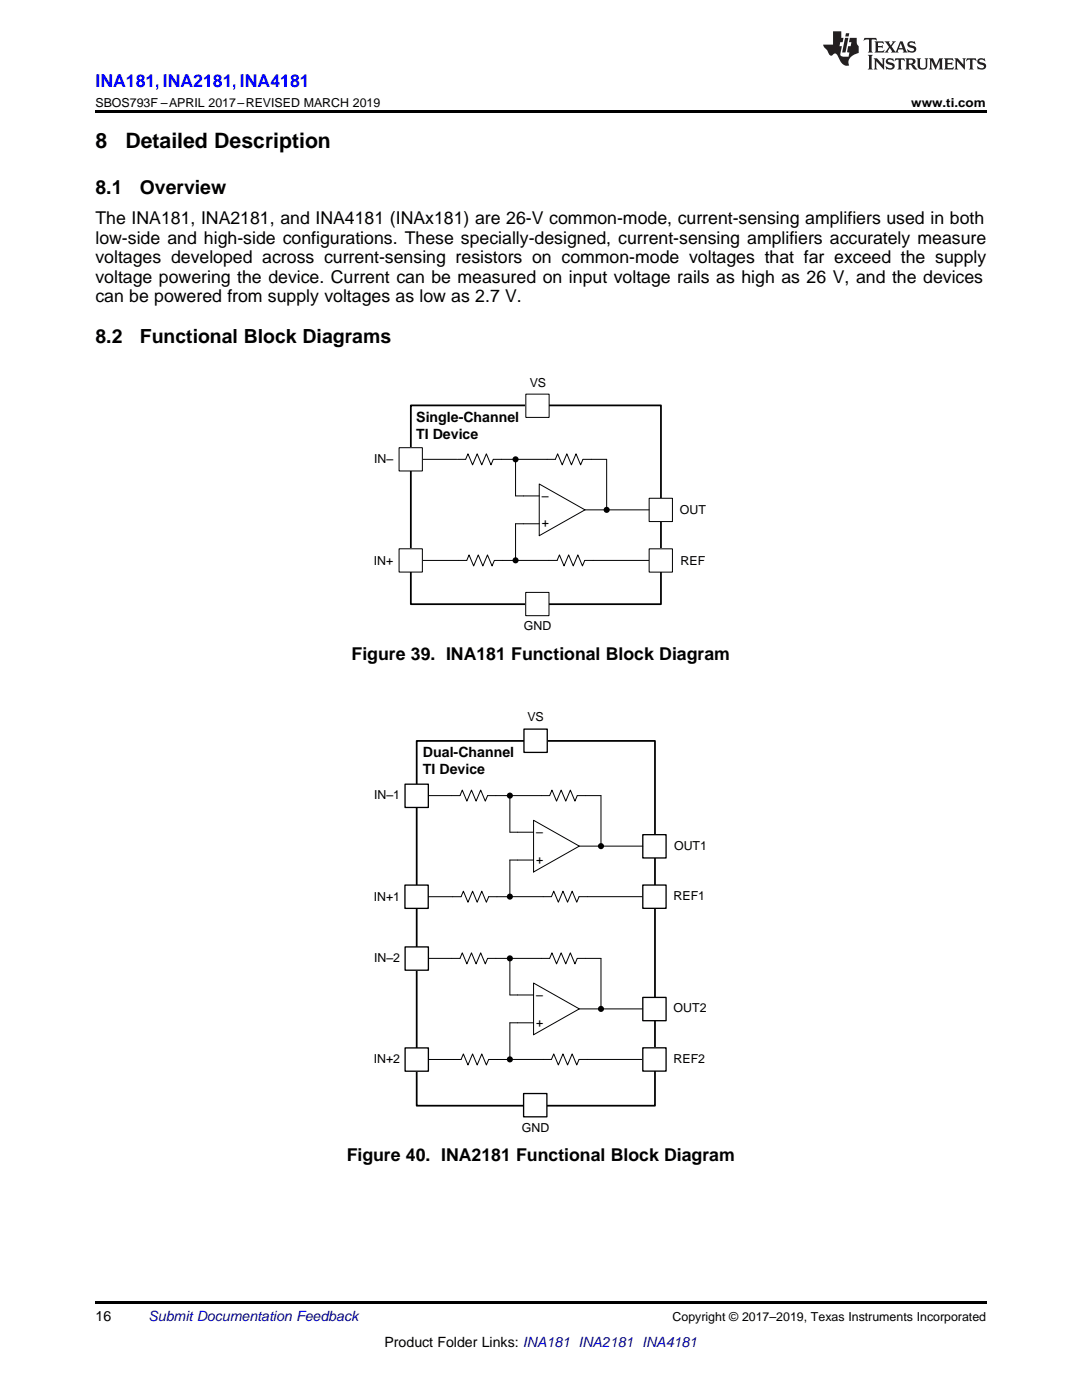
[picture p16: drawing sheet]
<svg xmlns="http://www.w3.org/2000/svg" width="216mm" height="279mm" viewBox="0 0 216 279" stroke-linecap="round" stroke-linejoin="round" font-family="sans-serif">
<defs><g id="words">
<g font-size="4.2">
<text x="19" y="29.6">8</text>
<text x="25" y="29.6">Detailed Description</text>
</g>
<g font-size="3.9">
<text x="19" y="38.8">8.1</text>
<text x="27.9" y="38.8">Overview</text>
<text x="19" y="68.4">8.2</text>
<text x="27.9" y="68.4">Functional Block Diagrams</text>
</g>
<text font-size="3.5" fill="#00f" x="19" y="17.3">INA181, INA2181, INA4181</text>
<g font-size="3.5">
<text x="19" y="44.8">The INA181, INA2181, and INA4181 (INAx181) are 26-V common-mode, current-sensing amplifiers used in both</text>
<text x="19" y="48.6">low-side and high-side configurations. These specially-designed, current-sensing amplifiers accurately measure</text>
<text x="19" y="52.5">voltages developed across current-sensing resistors on common-mode voltages that far exceed the supply</text>
<text x="19" y="56.4">voltage powering the device. Current can be measured on input voltage rails as high as 26 V, and the devices</text>
<text x="19" y="60.3">can be powered from supply voltages as low as 2.7 V.</text>
<text x="70.2" y="131.7">Figure 39. INA181 Functional Block Diagram</text>
<text x="69.2" y="231.7">Figure 40. INA2181 Functional Block Diagram</text>
</g>
<g font-size="2.8">
<text x="83.1" y="84.1">Single-Channel</text>
<text x="83.1" y="87.5">TI Device</text>
<text x="84.4" y="151.1">Dual-Channel</text>
<text x="84.4" y="154.5">TI Device</text>
<text x="19" y="263.6">16</text>
<text x="76.7" y="268.9">Product Folder Links: INA181 INA2181 INA4181</text>
</g>
<text font-size="2.8" fill="#0000c8" x="29.6" y="263.6">Submit Documentation Feedback</text>
<g font-size="2.5">
<text x="19" y="21.4">SBOS793F –APRIL 2017–REVISED MARCH 2019</text>
<text x="181.8" y="21.4">www.ti.com</text>
<text x="105.7" y="77.3">VS</text>
<text x="74.6" y="92.4">IN±</text>
<text x="108.1" y="99.7">±</text>
<text x="108.1" y="105.3">+</text>
<text x="135.7" y="102.6">OUT</text>
<text x="74.6" y="112.7">IN+</text>
<text x="135.8" y="112.7">REF</text>
<text x="104.5" y="125.8">GND</text>
<text x="105.2" y="144">VS</text>
<text x="74.6" y="159.5">IN±1</text>
<text x="107" y="166.8">±</text>
<text x="107" y="172.4">+</text>
<text x="134.5" y="169.6">OUT1</text>
<text x="74.6" y="179.8">IN+1</text>
<text x="134.4" y="179.6">REF1</text>
<text x="74.6" y="191.9">IN±2</text>
<text x="107" y="199.3">±</text>
<text x="134.4" y="202.1">OUT2</text>
<text x="107" y="204.9">+</text>
<text x="74.6" y="212.2">IN+2</text>
<text x="134.4" y="212.1">REF2</text>
<text x="104.1" y="225.8">GND</text>
<text x="134.2" y="263.6">Copyright © 2017–2019, Texas Instruments Incorporated</text>
</g>
</g></defs>
<path d="M19 259.7h177.8v.5h-177.8z" fill="#000"/>
<path d="M83.1 147.9h47.6v72.8h-47.6z" fill-rule="evenodd" fill="#fff"/>
<path d="M83.1 147.9h47.6v72.8h-47.6z" fill="none" stroke="#000" stroke-width=".35"/>
<path d="M104.6 145.5h4.6v4.7h-4.6z" fill-rule="evenodd" fill="#fff"/>
<path d="M104.6 145.5h4.6v4.7h-4.6z" fill="none" stroke="#000" stroke-width=".26"/>
<path d="M128.3 199.1h4.6v4.6h-4.6z" fill-rule="evenodd" fill="#fff"/>
<path d="M128.3 199.1h4.6v4.6h-4.6z" fill="none" stroke="#000" stroke-width=".26"/>
<path d="M80.8 209.1h4.7v4.7h-4.7z" fill-rule="evenodd" fill="#fff"/>
<path d="M80.8 209.1h4.7v4.7h-4.7z" fill="none" stroke="#000" stroke-width=".26"/>
<path d="M80.8 189h4.7v4.6h-4.7z" fill-rule="evenodd" fill="#fff"/>
<path d="M80.8 189h4.7v4.6h-4.7z" fill="none" stroke="#000" stroke-width=".26"/>
<path d="M128.3 166.6h4.6v4.6h-4.6z" fill-rule="evenodd" fill="#fff"/>
<path d="M128.3 166.6h4.6v4.6h-4.6z" fill="none" stroke="#000" stroke-width=".26"/>
<path d="M80.8 176.6h4.6v4.7h-4.6z" fill-rule="evenodd" fill="#fff"/>
<path d="M80.8 176.6h4.6v4.7h-4.6z" fill="none" stroke="#000" stroke-width=".26"/>
<path d="M80.8 156.5h4.7v4.6h-4.7z" fill-rule="evenodd" fill="#fff"/>
<path d="M80.8 156.5h4.7v4.6h-4.7z" fill="none" stroke="#000" stroke-width=".26"/>
<path d="M103.3 194l10.9 7.3-10.9 7.4z" fill="#fff"/>
<path d="M85.5 191.3h6.3l.4-1.1 1 2.2 .9-2.2 .9 2.2 .9-2.2 .9 2.2 .5-1.1h12.4l.4-1.1 1 2.2 .9-2.2 .9 2.2 .9-2.2 .9 2.2 .5-1.1h4.7v10M101.7 191.3v7.3M101.8 198.6h4.7M106.5 196.2l9.1 5.1-9.1 5.2zM85.5 211.4h6.5l.5-1.1 .9 2.2 .9-2.2 .9 2.2 .9-2.2 1 2.2 .4-1.1h4.1M106.5 204.1h-4.8v7.3h8.3l.5-1.1 .9 2.2 .9-2.2 1 2.2 .9-2.2 .9 2.2 .4-1.1h12.8M115.6 201.3v.1M115.7 201.3h12.5" fill="none" stroke="#000" stroke-width=".2"/>
<g fill="#000">
<circle cx="101.7" cy="191.3" r=".61"/>
<circle cx="101.7" cy="211.4" r=".61"/>
<circle cx="119.9" cy="201.3" r=".61"/>
</g>
<path d="M104.5 218.2h4.6v4.7h-4.6z" fill-rule="evenodd" fill="#fff"/>
<path d="M104.5 218.2h4.6v4.7h-4.6z" fill="none" stroke="#000" stroke-width=".26"/>
<path d="M103.3 161.5l10.9 7.4-10.9 7.3z" fill="#fff"/>
<path d="M85.5 158.8h6.3l.4-1.1 1 2.2 .9-2.2 .9 2.2 .9-2.2 .9 2.2 .5-1.1h12.4l.4-1.1 1 2.2 .9-2.2 .9 2.2 .9-2.2 .9 2.2 .5-1.1h4.7v10.1M101.7 158.8v7.3M85.5 179h6.5l.5-1.1 .9 2.2 .9-2.2 .9 2.2 .9-2.2 1 2.2 .4-1.1h4.1M101.8 166.1h4.7M106.5 171.6h-4.8v7.4h8.3l.5-1.1 .9 2.2 .9-2.2 1 2.2 .9-2.2 .9 2.2 .4-1.1h1.7M106.5 163.7l9.1 5.2-9.1 5.1zM115.6 168.8v.1M115.7 168.9h12.6" fill="none" stroke="#000" stroke-width=".2"/>
<g fill="#000">
<circle cx="101.7" cy="158.8" r=".61"/>
<circle cx="101.7" cy="178.9" r=".61"/>
<circle cx="119.9" cy="168.9" r=".61"/>
</g>
<path d="M128.3 209.1h4.6v4.7h-4.6z" fill-rule="evenodd" fill="#fff"/>
<path d="M128.3 209.1h4.6v4.7h-4.6z" fill="none" stroke="#000" stroke-width=".26"/>
<path d="M128.3 176.6h4.6v4.7h-4.6z" fill-rule="evenodd" fill="#fff"/>
<path d="M128.3 176.6h4.6v4.7h-4.6z" fill="none" stroke="#000" stroke-width=".26"/>
<path d="M117.2 179h10.9" fill="none" stroke="#000" stroke-width=".2"/>
<path d="M82 80.9h49.9v39.7h-49.9z" fill-rule="evenodd" fill="#fff"/>
<path d="M82 80.9h49.9v39.7h-49.9z" fill="none" stroke="#000" stroke-width=".35"/>
<path d="M104.4 94.4l11 7.4-11 7.3z" fill="#fff"/>
<path d="M91.3 91.7h1.6l.5-1.1 .9 2.2 .9-2.2 .9 2.2 .9-2.2 1 2.2 .4-1.1h12.4l.5-1.1 .9 2.2 .9-2.2 .9 2.2 .9-2.2 1 2.2 .4-1.1h4.8v10.1h-4.3M102.9 91.7v7.3M102.9 99h1.5M84.3 111.8h8.8l.5-1.1 .9 2.3 .9-2.3 .9 2.3 1-2.3 .9 2.3 .4-1.2h4.1M102.9 111.8h8.3l.4-1.1 .9 2.2 1-2.2 .9 2.2 .9-2.2 .9 2.2 .5-1.1h12.8M102.9 104.5h1.5" fill="none" stroke="#000" stroke-width=".2"/>
<g fill="#000">
<circle cx="102.9" cy="91.7" r=".61"/>
<circle cx="121.1" cy="101.8" r=".61"/>
</g>
<path d="M104.9 78.7h4.7v4.6h-4.7z" fill-rule="evenodd" fill="#fff"/>
<path d="M104.9 78.7h4.7v4.6h-4.7zM84.3 91.7h6.8" fill="none" stroke="#000" stroke-width=".2"/>
<path d="M129.5 99.4h4.7v4.7h-4.7z" fill-rule="evenodd" fill="#fff"/>
<path d="M129.5 99.4h4.7v4.7h-4.7z" fill="none" stroke="#000" stroke-width=".2"/>
<path d="M104.9 118.2h4.6v4.7h-4.6z" fill-rule="evenodd" fill="#fff"/>
<path d="M104.9 118.2h4.6v4.7h-4.6z" fill="none" stroke="#000" stroke-width=".2"/>
<path d="M79.6 109.5h4.7v4.7h-4.7z" fill-rule="evenodd" fill="#fff"/>
<path d="M79.6 109.5h4.7v4.7h-4.7z" fill="none" stroke="#000" stroke-width=".2"/>
<path d="M79.6 89.3h4.7v4.7h-4.7z" fill-rule="evenodd" fill="#fff"/>
<path d="M79.6 89.3h4.7v4.7h-4.7zM104.4 99h3.2M107.6 96.6l9.1 5.2-9.1 5.1zM102.9 104.5v7.3M104.4 104.5h3.2M116.7 101.7v.1M121.1 101.8h8.4" fill="none" stroke="#000" stroke-width=".2"/>
<circle cx="102.9" cy="111.8" r=".61" fill="#000"/>
<path d="M129.5 109.5h4.7v4.7h-4.7z" fill-rule="evenodd" fill="#fff"/>
<path d="M129.5 109.5h4.7v4.7h-4.7z" fill="none" stroke="#000" stroke-width=".2"/>
<path d="M19 22h177.8v.5h-177.8z" fill="#000"/>
<g fill="#231f20">
<path d="M172.5 7.6l-.1 .5 .4-.2h.6v.1v2.1l-.2 .4h.9l-.2-.4v-2.1l.1-.1h.5l.5 .2-.2-.5zM174.5 8.3l.2 .3v1.5l-.2 .4h1.8l.2-.6a1.04 1.04 0 0 1-1.3 .2v-.7h.6l.3 .2v-.6l-.3 .2h-.6v-.6l.8-.1 .4 .3-.2-.5zM176.5 8.3l.9 1.1-.9 1.1h.8l-.2-.2 .4-.7 .5 .7-.2 .2h1.5l-.2-.2 .2-.4h.9l.1 .4-.2 .2h1l-.3-.3-.7-1.9h-.5l-.9 2-.8-1 .9-1h-.8l.1 .3-.4 .5-.3-.6 .1-.2zM179.7 8.6l.4 1h-.7zM181.3 8.4a.63 .63 0 0 0-.2 .7 .63 .63 0 0 0 .6 .4l.6 .2 .1 .2a.75 .75 0 0 1-.7 .4 .75 .75 0 0 1-.6-.5l.1 .7 .1-.1a1.11 1.11 0 0 0 1.5-.6 1.13 1.13 0 0 0-1.2-.8l-.1-.4a1.04 1.04 0 0 1 1.2 .2l-.2-.5-.2 .1-.4-.2zM173.2 10.9l.2 .4v2.2l-.2 .4h1l-.3-.4v-2.2l.3-.4zM174.3 11.6l.3 .4v1.5l-.3 .4h.8l-.2-.4v-1.3l1.5 1.7v-1.9l.2-.4h-.7l.2 .4v.9l-1.1-1.3zM177 11.8a.62 .62 0 0 0-.2 .7 .62 .62 0 0 0 .6 .4l.6 .1 .1 .3a.76 .76 0 0 1-.7 .3 .76 .76 0 0 1-.7-.4l.2 .7 .1-.1a1.11 1.11 0 0 0 1.5-.6 1.13 1.13 0 0 0-1.2-.8l-.1-.4a1.04 1.04 0 0 1 1.2 .2l-.2-.6-.2 .1-.5-.1zM178.7 11.6l-.2 .6a.61 .61 0 0 1 .8-.3v1.6l-.2 .4h.9l-.2-.4v-1.6a.63 .63 0 0 1 .7 .3l-.1-.6zM180.6 11.6l.3 .4v1.5l-.3 .4h1l-.2-.2-.1-.8 .6 .2a.76 .76 0 0 0 1.2 .7l-1-1a.58 .58 0 0 0 .6-.5 .58 .58 0 0 0-.5-.6zM181.4 11.9h.1a.45 .45 0 0 1 .5 .1 .45 .45 0 0 1 .1 .5l-.8 .2zM182.9 11.6l.2 .2a2.17 2.17 0 0 0 .3 1.9 .99 .99 0 0 0 1.6-.6v-1.1l.2-.4h-.7l.2 .2a1.92 1.92 0 0 1-.2 1.8 .6 .6 0 0 1-.9-.5v-1.1l.2-.4zM185.4 11.6l.2 .4v1.5l-.2 .4h.7l-.2-.4v-1.4l.8 1.8 .8-1.8v1.4l-.2 .4h.9l-.2-.4v-1.5l.2-.4h-.8l-.6 1.5-.6-1.5zM188.4 11.6l.2 .4v1.5l-.2 .4h1.8l.1-.6a1.04 1.04 0 0 1-1.2 .1v-.6h.5l.4 .2v-.6l-.4 .2h-.5v-.7h.8l.3 .3-.1-.6zM190.5 11.6l.2 .4v1.5l-.2 .4h.7l-.2-.4v-1.3l1.5 1.7v-1.9l.2-.4h-.7l.2 .4v.9l-1.1-1.3zM192.9 11.6l-.1 .6a.61 .61 0 0 1 .7-.3l.1 1.6-.3 .4h1l-.3-.4 .1-1.6a.63 .63 0 0 1 .7 .3l-.1-.6zM195.2 11.8a.62 .62 0 0 0-.2 .7 .62 .62 0 0 0 .6 .4l.6 .1 .1 .3a.76 .76 0 0 1-.7 .3 .76 .76 0 0 1-.6-.4l.1 .7 .1-.1a1.11 1.11 0 0 0 1.6-.6 1.13 1.13 0 0 0-1.3-.8l-.1-.4a1.04 1.04 0 0 1 1.2 .2l-.1-.6-.2 .1-.5-.1z"/>
<path d="M166.2 6.3v2.6h-1.9v.4l.8 .9a.91 .91 0 0 0 1 .8 .56 .56 0 0 1 .5-.3 .56 .56 0 0 1 .5 .3l.4 .8a1.53 1.53 0 0 0 1.9 1.2 1.54 1.54 0 0 1 1-2.1l.9-.3v-1.4a1.52 1.52 0 0 1-.4-1.6h-1.3l-.2 .8h.5l-.2 .8h-.5l-.1 1v.2l.4 .1-.2 .8a1.93 1.93 0 0 1-1.6-.3l.3-1.8h-.5l.2-.8h.4l.2-.8h-.4v-1.3zM168.6 7.6l-.6 2.9h.7l.6-2.9zM168.8 6.6l-.1 .7h.6l.2-.7z"/>
</g>
<use href="#words"/>
</svg>
